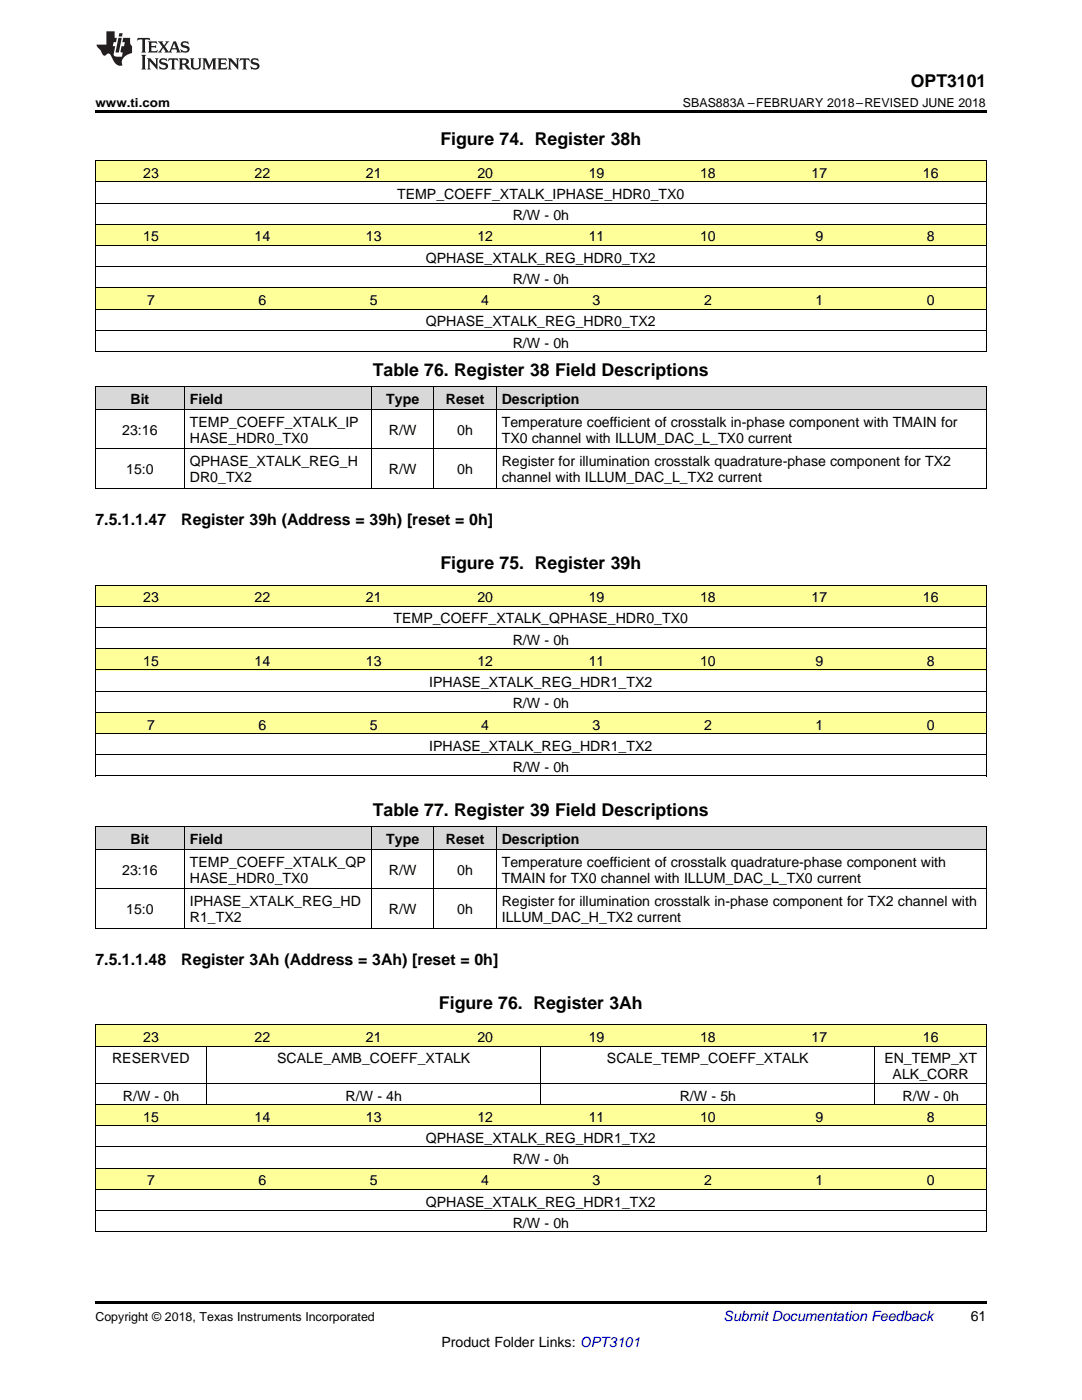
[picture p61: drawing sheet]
<svg xmlns="http://www.w3.org/2000/svg" width="216mm" height="279mm" viewBox="0 0 216 279" stroke-linecap="round" stroke-linejoin="round" font-family="sans-serif">
<defs><g id="words">
<g font-size="3.5">
<text x="181.8" y="17.3">OPT3101</text>
<text x="87.9" y="28.9">Figure 74. Register 38h</text>
<text x="74.4" y="75">Table 76. Register 38 Field Descriptions</text>
<text x="87.9" y="113.6">Figure 75. Register 39h</text>
<text x="74.4" y="162.8">Table 77. Register 39 Field Descriptions</text>
<text x="87.6" y="201.4">Figure 76. Register 3Ah</text>
</g>
<g font-size="3.2">
<text x="19" y="104.8">7.5.1.1.47</text>
<text x="36.2" y="104.8">Register 39h (Address = 39h) [reset = 0h]</text>
<text x="19" y="192.7">7.5.1.1.48</text>
<text x="36.2" y="192.7">Register 3Ah (Address = 3Ah) [reset = 0h]</text>
</g>
<g font-size="2.8">
<text x="28.6" y="35.5">23</text>
<text x="50.8" y="35.5">22</text>
<text x="73" y="35.5">21</text>
<text x="95.2" y="35.5">20</text>
<text x="117.5" y="35.5">19</text>
<text x="139.7" y="35.5">18</text>
<text x="161.9" y="35.5">17</text>
<text x="184.1" y="35.5">16</text>
<text x="79.2" y="39.7">TEMP_COEFF_XTALK_IPHASE_HDR0_TX0</text>
<text x="102.3" y="44">R/W - 0h</text>
<text x="28.6" y="48.2">15</text>
<text x="50.8" y="48.2">14</text>
<text x="73" y="48.2">13</text>
<text x="84.9" y="52.4">QPHASE_XTALK_REG_HDR0_TX2</text>
<text x="95.2" y="48.2">12</text>
<text x="117.5" y="48.2">11</text>
<text x="139.7" y="48.2">10</text>
<text x="162.7" y="48.2">9</text>
<text x="184.9" y="48.2">8</text>
<text x="102.3" y="56.7">R/W - 0h</text>
<text x="29.4" y="60.9">7</text>
<text x="51.6" y="60.9">6</text>
<text x="73.8" y="60.9">5</text>
<text x="84.9" y="65.1">QPHASE_XTALK_REG_HDR0_TX2</text>
<text x="96" y="60.9">4</text>
<text x="118.3" y="60.9">3</text>
<text x="140.5" y="60.9">2</text>
<text x="162.7" y="60.9">1</text>
<text x="184.9" y="60.9">0</text>
<text x="102.3" y="69.4">R/W - 0h</text>
<text x="26" y="80.5">Bit</text>
<text x="37.9" y="80.5">Field</text>
<text x="77.1" y="80.5">Type</text>
<text x="89" y="80.5">Reset</text>
<text x="100.1" y="80.5">Description</text>
<text x="24.4" y="86.8">23:16</text>
<text x="37.9" y="85.2">TEMP_COEFF_XTALK_IP</text>
<text x="37.9" y="88.4">HASE_HDR0_TX0</text>
<text x="77.6" y="86.8">R/W</text>
<text x="91.2" y="86.8">0h</text>
<text x="100.1" y="85.2">Temperature coefficient of crosstalk in-phase component with TMAIN for</text>
<text x="100.1" y="88.4">TX0 channel with ILLUM_DAC_L_TX0 current</text>
<text x="25.2" y="94.6">15:0</text>
<text x="37.9" y="93">QPHASE_XTALK_REG_H</text>
<text x="77.6" y="94.6">R/W</text>
<text x="91.2" y="94.6">0h</text>
<text x="100.1" y="93">Register for illumination crosstalk quadrature-phase component for TX2</text>
<text x="37.9" y="96.2">DR0_TX2</text>
<text x="100.1" y="96.2">channel with ILLUM_DAC_L_TX2 current</text>
<text x="28.6" y="120.2">23</text>
<text x="50.8" y="120.2">22</text>
<text x="73" y="120.2">21</text>
<text x="78.5" y="124.4">TEMP_COEFF_XTALK_QPHASE_HDR0_TX0</text>
<text x="95.2" y="120.2">20</text>
<text x="117.5" y="120.2">19</text>
<text x="139.7" y="120.2">18</text>
<text x="161.9" y="120.2">17</text>
<text x="184.1" y="120.2">16</text>
<text x="102.3" y="128.7">R/W - 0h</text>
<text x="28.6" y="132.9">15</text>
<text x="50.8" y="132.9">14</text>
<text x="73" y="132.9">13</text>
<text x="85.7" y="137.1">IPHASE_XTALK_REG_HDR1_TX2</text>
<text x="95.2" y="132.9">12</text>
<text x="117.5" y="132.9">11</text>
<text x="139.7" y="132.9">10</text>
<text x="162.7" y="132.9">9</text>
<text x="184.9" y="132.9">8</text>
<text x="102.3" y="141.4">R/W - 0h</text>
<text x="29.4" y="145.6">7</text>
<text x="51.6" y="145.6">6</text>
<text x="73.8" y="145.6">5</text>
<text x="85.7" y="149.8">IPHASE_XTALK_REG_HDR1_TX2</text>
<text x="96" y="145.6">4</text>
<text x="118.3" y="145.6">3</text>
<text x="140.5" y="145.6">2</text>
<text x="162.7" y="145.6">1</text>
<text x="184.9" y="145.6">0</text>
<text x="102.3" y="154.1">R/W - 0h</text>
<text x="26" y="168.3">Bit</text>
<text x="37.9" y="168.3">Field</text>
<text x="37.9" y="173">TEMP_COEFF_XTALK_QP</text>
<text x="77.1" y="168.3">Type</text>
<text x="89" y="168.3">Reset</text>
<text x="100.1" y="168.3">Description</text>
<text x="100.1" y="173">Temperature coefficient of crosstalk quadrature-phase component with</text>
<text x="24.4" y="174.6">23:16</text>
<text x="37.9" y="176.2">HASE_HDR0_TX0</text>
<text x="77.6" y="174.6">R/W</text>
<text x="91.2" y="174.6">0h</text>
<text x="100.1" y="176.2">TMAIN for TX0 channel with ILLUM_DAC_L_TX0 current</text>
<text x="25.2" y="182.4">15:0</text>
<text x="37.9" y="180.8">IPHASE_XTALK_REG_HD</text>
<text x="37.9" y="184">R1_TX2</text>
<text x="77.6" y="182.4">R/W</text>
<text x="91.2" y="182.4">0h</text>
<text x="100.1" y="180.8">Register for illumination crosstalk in-phase component for TX2 channel with</text>
<text x="100.1" y="184">ILLUM_DAC_H_TX2 current</text>
<text x="28.6" y="208">23</text>
<text x="50.8" y="208">22</text>
<text x="73" y="208">21</text>
<text x="95.2" y="208">20</text>
<text x="117.5" y="208">19</text>
<text x="139.7" y="208">18</text>
<text x="161.9" y="208">17</text>
<text x="184.1" y="208">16</text>
<text x="22.4" y="212.2">RESERVED</text>
<text x="55.3" y="212.2">SCALE_AMB_COEFF_XTALK</text>
<text x="121.1" y="212.2">SCALE_TEMP_COEFF_XTALK</text>
<text x="176.5" y="212.2">EN_TEMP_XT</text>
<text x="178.1" y="215.4">ALK_CORR</text>
<text x="24.5" y="219.6">R/W - 0h</text>
<text x="69" y="219.6">R/W - 4h</text>
<text x="135.6" y="219.6">R/W - 5h</text>
<text x="180.1" y="219.6">R/W - 0h</text>
<text x="28.6" y="223.9">15</text>
<text x="50.8" y="223.9">14</text>
<text x="73" y="223.9">13</text>
<text x="95.2" y="223.9">12</text>
<text x="117.5" y="223.9">11</text>
<text x="139.7" y="223.9">10</text>
<text x="162.7" y="223.9">9</text>
<text x="184.9" y="223.9">8</text>
<text x="84.9" y="228.1">QPHASE_XTALK_REG_HDR1_TX2</text>
<text x="102.3" y="232.3">R/W - 0h</text>
<text x="29.4" y="236.6">7</text>
<text x="51.6" y="236.6">6</text>
<text x="73.8" y="236.6">5</text>
<text x="96" y="236.6">4</text>
<text x="118.3" y="236.6">3</text>
<text x="140.5" y="236.6">2</text>
<text x="162.7" y="236.6">1</text>
<text x="184.9" y="236.6">0</text>
<text x="84.9" y="240.8">QPHASE_XTALK_REG_HDR1_TX2</text>
<text x="102.3" y="245">R/W - 0h</text>
<text x="193.7" y="263.6">61</text>
<text x="88.1" y="268.9">Product Folder Links: OPT3101</text>
</g>
<text font-size="2.8" fill="#0000c8" x="144.4" y="263.6">Submit Documentation Feedback</text>
<g font-size="2.5">
<text x="19" y="21.4">www.ti.com</text>
<text x="136.3" y="21.4">SBAS883A –FEBRUARY 2018–REVISED JUNE 2018</text>
<text x="19" y="263.6">Copyright © 2018, Texas Instruments Incorporated</text>
</g>
</g></defs>
<g fill="#ff9">
<path d="M19 233.2h22.3v4.2h-22.3z"/>
<path d="M41.3 233.2h22.2v4.2h-22.2z"/>
<path d="M63.5 233.2h22.2v4.2h-22.2z"/>
<path d="M85.7 233.2h22.2v4.2h-22.2z"/>
<path d="M107.9 233.2h22.3v4.2h-22.3z"/>
<path d="M130.2 233.2h22.2v4.2h-22.2z"/>
<path d="M152.4 233.2h22.2v4.2h-22.2z"/>
<path d="M174.6 233.2h22.2v4.2h-22.2z"/>
<path d="M19 220.5h22.3v4.2h-22.3z"/>
<path d="M41.3 220.5h22.2v4.2h-22.2z"/>
<path d="M63.5 220.5h22.2v4.2h-22.2z"/>
<path d="M85.7 220.5h22.2v4.2h-22.2z"/>
<path d="M107.9 220.5h22.3v4.2h-22.3z"/>
<path d="M130.2 220.5h22.2v4.2h-22.2z"/>
<path d="M152.4 220.5h22.2v4.2h-22.2z"/>
<path d="M174.6 220.5h22.2v4.2h-22.2z"/>
<path d="M19 204.6h22.3v4.2h-22.3z"/>
<path d="M41.3 204.6h22.2v4.2h-22.2z"/>
<path d="M63.5 204.6h22.2v4.2h-22.2z"/>
<path d="M85.7 204.6h22.2v4.2h-22.2z"/>
<path d="M107.9 204.6h22.3v4.2h-22.3z"/>
<path d="M130.2 204.6h22.2v4.2h-22.2z"/>
<path d="M152.4 204.6h22.2v4.2h-22.2z"/>
<path d="M174.6 204.6h22.2v4.2h-22.2z"/>
</g>
<g fill="#d8d8d8">
<path d="M19 165h17.8v4.6h-17.8z"/>
<path d="M36.8 165h37.4v4.6h-37.4z"/>
<path d="M74.2 165h12.4v4.6h-12.4z"/>
<path d="M86.6 165h12.5v4.6h-12.5z"/>
<path d="M99.1 165h97.7v4.6h-97.7z"/>
</g>
<g fill="#ff9">
<path d="M19 142.2h22.3v4.2h-22.3z"/>
<path d="M41.3 142.2h22.2v4.2h-22.2z"/>
<path d="M63.5 142.2h22.2v4.2h-22.2z"/>
<path d="M85.7 142.2h22.2v4.2h-22.2z"/>
<path d="M107.9 142.2h22.3v4.2h-22.3z"/>
<path d="M130.2 142.2h22.2v4.2h-22.2z"/>
<path d="M152.4 142.2h22.2v4.2h-22.2z"/>
<path d="M174.6 142.2h22.2v4.2h-22.2z"/>
<path d="M19 129.5h22.3v4.2h-22.3z"/>
<path d="M41.3 129.5h22.2v4.2h-22.2z"/>
<path d="M63.5 129.5h22.2v4.2h-22.2z"/>
<path d="M85.7 129.5h22.2v4.2h-22.2z"/>
<path d="M107.9 129.5h22.3v4.2h-22.3z"/>
<path d="M130.2 129.5h22.2v4.2h-22.2z"/>
<path d="M152.4 129.5h22.2v4.2h-22.2z"/>
<path d="M174.6 129.5h22.2v4.2h-22.2z"/>
<path d="M19 116.8h22.3v4.2h-22.3z"/>
<path d="M41.3 116.8h22.2v4.2h-22.2z"/>
<path d="M63.5 116.8h22.2v4.2h-22.2z"/>
<path d="M85.7 116.8h22.2v4.2h-22.2z"/>
<path d="M107.9 116.8h22.3v4.2h-22.3z"/>
<path d="M130.2 116.8h22.2v4.2h-22.2z"/>
<path d="M152.4 116.8h22.2v4.2h-22.2z"/>
<path d="M174.6 116.8h22.2v4.2h-22.2z"/>
</g>
<g fill="#d8d8d8">
<path d="M19 77.2h17.8v4.6h-17.8z"/>
<path d="M36.8 77.2h37.4v4.6h-37.4z"/>
<path d="M74.2 77.2h12.4v4.6h-12.4z"/>
<path d="M86.6 77.2h12.5v4.6h-12.5z"/>
<path d="M99.1 77.2h97.7v4.6h-97.7z"/>
</g>
<g fill="#ff9">
<path d="M19 57.5h22.3v4.2h-22.3z"/>
<path d="M41.3 57.5h22.2v4.2h-22.2z"/>
<path d="M63.5 57.5h22.2v4.2h-22.2z"/>
<path d="M85.7 57.5h22.2v4.2h-22.2z"/>
<path d="M107.9 57.5h22.3v4.2h-22.3z"/>
<path d="M130.2 57.5h22.2v4.2h-22.2z"/>
<path d="M152.4 57.5h22.2v4.2h-22.2z"/>
<path d="M174.6 57.5h22.2v4.2h-22.2z"/>
<path d="M19 44.8h22.3v4.2h-22.3z"/>
<path d="M41.3 44.8h22.2v4.2h-22.2z"/>
<path d="M63.5 44.8h22.2v4.2h-22.2z"/>
<path d="M85.7 44.8h22.2v4.2h-22.2z"/>
<path d="M107.9 44.8h22.3v4.2h-22.3z"/>
<path d="M130.2 44.8h22.2v4.2h-22.2z"/>
<path d="M152.4 44.8h22.2v4.2h-22.2z"/>
<path d="M174.6 44.8h22.2v4.2h-22.2z"/>
<path d="M19 32.1h22.3v4.2h-22.3z"/>
<path d="M41.3 32.1h22.2v4.2h-22.2z"/>
<path d="M63.5 32.1h22.2v4.2h-22.2z"/>
<path d="M85.7 32.1h22.2v4.2h-22.2z"/>
<path d="M107.9 32.1h22.3v4.2h-22.3z"/>
<path d="M130.2 32.1h22.2v4.2h-22.2z"/>
<path d="M152.4 32.1h22.2v4.2h-22.2z"/>
<path d="M174.6 32.1h22.2v4.2h-22.2z"/>
</g>
<path d="M19 22h177.8v.5h-177.8zM19 97.4l.2 .1zM74 97.4l.2 .1zM86.5 97.4l.1 .1zM99 97.4l.1 .1zM196.7 97.4l.1 .1zM19 185.2l.2 .1zM74 185.2l.2 .1zM86.5 185.2l.1 .1zM99 185.2l.1 .1zM196.7 185.2l.1 .1zM19 259.7h177.8v.5h-177.8z" fill="#000"/>
<g fill="none" stroke="#000" stroke-width=".2">
<path d="M19 36.3h177.8M19 32h177.8M19.1 32.1v38.1M196.8 32.1v38.1M19 57.4h177.8M19 53.2h177.8M19 49h177.8M19 44.7h177.8M19 40.5h177.8M19 77.1h177.8M19 70.1h177.8M19 65.9h177.8"/>
<path d="M19 61.7h177.8M19.1 77.1v20.4M36.8 77.1v20.4M74.1 77.1v20.4M86.6 77.1v20.4M99 77.1v20.4M196.8 77.1v20.4M19 97.4h177.8M19 89.6h177.8M19 81.8h177.8M19 116.8h177.8M19.1 116.8v38.1"/>
<path d="M196.8 116.8v38.1M19 137.9h177.8M19 133.7h177.8M19 129.5h177.8M19 125.2h177.8M19 121h177.8M19 154.9h177.8M19 150.6h177.8M19 146.4h177.8M19 142.2h177.8M19 177.4h177.8M19 169.6h177.8"/>
<path d="M19 164.9h177.8M19.1 164.9v20.4M36.8 164.9v20.4M74.1 164.9v20.4M86.6 164.9v20.4M99 164.9v20.4M196.8 164.9v20.4M19 185.2h177.8M19 216.2h177.8M19 208.8h177.8M19 204.6h177.8M19.1 204.6v41.3"/>
<path d="M41.2 208.8v11.7M107.9 208.8v11.7M174.6 208.8v11.7M196.8 204.6v41.3M19 237.4h177.8M19 233.1h177.8M19 228.9h177.8M19 224.7h177.8M19 220.4h177.8M19 245.8h177.8M19 241.6h177.8"/>
</g>
<g fill="#231f20">
<path d="M27.5 7.6l-.1 .5 .4-.2h.6v.1v2.1l-.2 .4h1l-.3-.4v-2.1l.1-.1h.5l.5 .2-.2-.5zM29.5 8.3l.2 .3v1.5l-.2 .4h1.8l.2-.6a1.04 1.04 0 0 1-1.3 .2v-.7h.6l.3 .2v-.6l-.3 .2h-.6v-.6l.8-.1 .4 .3-.2-.5zM31.5 8.3l.9 1.1-.9 1.1h.8l-.2-.2 .5-.7 .4 .7-.2 .2h1.5l-.1-.2 .1-.4h.9l.1 .4-.2 .2h1l-.3-.3-.7-1.9h-.5l-.9 2-.8-1 .9-1h-.8l.1 .3-.3 .5-.4-.6 .2-.2zM34.7 8.6l.4 1h-.7zM36.3 8.4a.63 .63 0 0 0-.2 .7 .63 .63 0 0 0 .6 .4l.6 .2 .1 .2a.75 .75 0 0 1-.7 .4 .75 .75 0 0 1-.6-.5l.1 .7 .1-.1a1.11 1.11 0 0 0 1.5-.6 1.13 1.13 0 0 0-1.2-.8l-.1-.4a1.04 1.04 0 0 1 1.2 .2l-.2-.5-.1 .1-.5-.2zM28.2 10.9l.2 .4v2.2l-.2 .4h1l-.3-.4v-2.2l.3-.4zM29.3 11.6l.3 .4v1.5l-.3 .4h.8l-.2-.4v-1.3l1.5 1.7v-1.9l.2-.4h-.7l.2 .4v.9l-1.1-1.3zM32 11.8a.62 .62 0 0 0-.2 .7 .62 .62 0 0 0 .6 .4l.6 .1 .1 .3a.76 .76 0 0 1-.7 .3 .76 .76 0 0 1-.6-.4l.1 .7 .1-.1a1.11 1.11 0 0 0 1.5-.6 1.13 1.13 0 0 0-1.2-.8l-.1-.4a1.04 1.04 0 0 1 1.2 .2l-.2-.6-.1 .1-.5-.1zM33.7 11.6l-.2 .6a.61 .61 0 0 1 .8-.3v1.6l-.2 .4h.9l-.2-.4v-1.6a.63 .63 0 0 1 .8 .3l-.2-.6zM35.6 11.6l.3 .4v1.5l-.3 .4h1l-.2-.2v-.8l.5 .2a.76 .76 0 0 0 1.2 .7l-1-1a.58 .58 0 0 0 .6-.5 .58 .58 0 0 0-.5-.6zM36.4 11.9h.1a.45 .45 0 0 1 .5 .1 .45 .45 0 0 1 .1 .5l-.7 .2zM37.9 11.6l.2 .2a2.17 2.17 0 0 0 .3 1.9 .99 .99 0 0 0 1.6-.6v-1.1l.2-.4h-.7l.2 .2a1.92 1.92 0 0 1-.2 1.8 .6 .6 0 0 1-.9-.5v-1.1l.2-.4zM40.4 11.6l.2 .4v1.5l-.2 .4h.7l-.2-.4v-1.4l.8 1.8 .8-1.8v1.4l-.2 .4h.9l-.2-.4v-1.5l.2-.4h-.8l-.6 1.5-.6-1.5zM43.4 11.6l.2 .4v1.5l-.2 .4h1.8l.2-.6a1.04 1.04 0 0 1-1.3 .1v-.6h.5l.4 .2v-.6l-.4 .2h-.5v-.7h.8l.3 .3-.1-.6zM45.5 11.6l.2 .4v1.5l-.2 .4h.7l-.2-.4v-1.3l1.5 1.7v-1.9l.2-.4h-.7l.2 .4v.9l-1.1-1.3zM47.9 11.6l-.1 .6a.61 .61 0 0 1 .8-.3v1.6l-.3 .4h1l-.3-.4 .1-1.6a.63 .63 0 0 1 .7 .3l-.1-.6zM50.2 11.8a.62 .62 0 0 0-.2 .7 .62 .62 0 0 0 .6 .4l.6 .1 .2 .3a.76 .76 0 0 1-.8 .3 .76 .76 0 0 1-.6-.4l.1 .7 .2-.1a1.11 1.11 0 0 0 1.5-.6 1.13 1.13 0 0 0-1.3-.8l-.1-.4a1.04 1.04 0 0 1 1.2 .2l-.1-.6-.2 .1-.5-.1z"/>
<path d="M21.2 6.3v2.6h-1.9l.1 .4 .7 .9a.91 .91 0 0 0 1 .8 .56 .56 0 0 1 .5-.3 .56 .56 0 0 1 .5 .3l.4 .8a1.53 1.53 0 0 0 1.9 1.2 1.54 1.54 0 0 1 1-2.1l.9-.3v-1.4a1.52 1.52 0 0 1-.3-1.6h-1.4l-.2 .8h.5l-.2 .8h-.4l-.2 1v.2l.4 .1-.2 .8a1.93 1.93 0 0 1-1.6-.3l.3-1.8h-.5l.2-.8h.4l.2-.8h-.4v-1.3zM23.6 7.6l-.6 2.9h.7l.6-2.9zM23.8 6.6l-.1 .7h.6l.2-.7z"/>
</g>
<use href="#words"/>
</svg>
